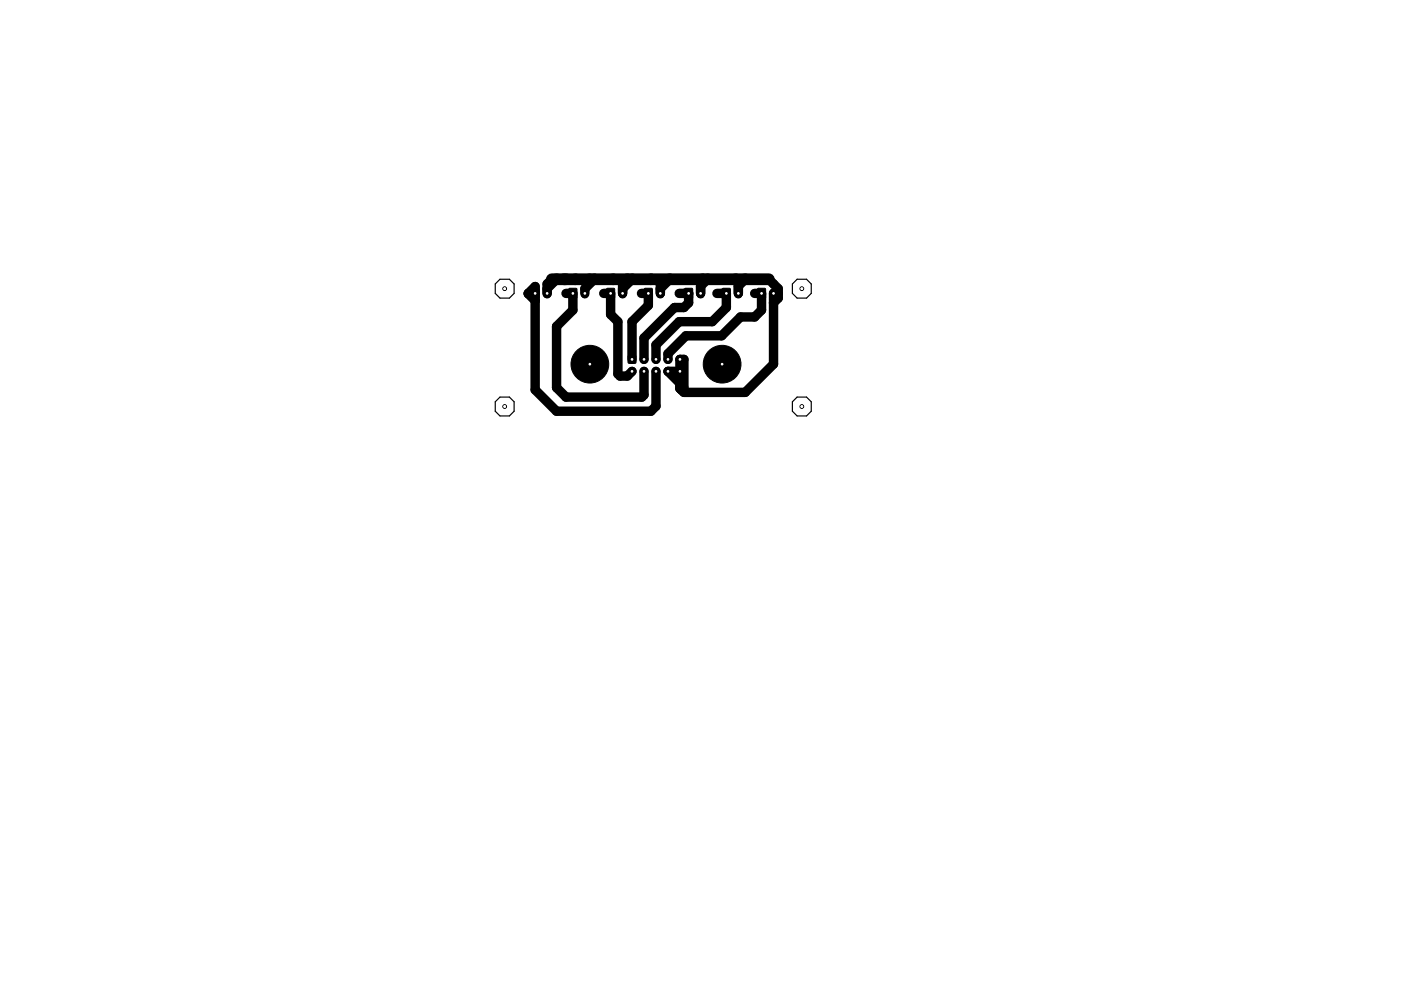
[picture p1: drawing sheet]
<svg xmlns="http://www.w3.org/2000/svg" width="297mm" height="210mm" viewBox="0 0 297 210" stroke-linecap="round" stroke-linejoin="round" font-family="sans-serif">
<g fill="#000" stroke="#000" stroke-width=".21">
<path d="M112.7 61.2h1.6l-.1 2.1h-1.6zM120.7 61.2h1.6l-.1 2.1h-1.6zM128.7 61.2h1.6l-.1 2.1h-1.6zM133.2 75.5h1.6v1.5h-1.6zM136.7 61.2h1.6l-.1 2.1h-1.6zM145.2 61.2h1.6v2.1h-1.6zM153.2 61.2h1.6v2.1h-1.6zM160.7 61.2h1.6l-.1 2.1h-1.6z"/>
<circle cx="107" cy="61.2" r=".4"/>
<circle cx="125.1" cy="77.3" r="4"/>
<circle cx="134" cy="78.8" r=".85"/>
<circle cx="136.5" cy="78.8" r=".85"/>
<circle cx="136.5" cy="76.2" r=".85"/>
<circle cx="139.1" cy="78.8" r=".85"/>
<circle cx="139.1" cy="76.2" r=".85"/>
<circle cx="141.6" cy="76.2" r=".85"/>
<circle cx="141.6" cy="78.8" r=".85"/>
<circle cx="144.2" cy="76.2" r=".85"/>
<circle cx="144.2" cy="78.8" r=".85"/>
<circle cx="153.1" cy="77.3" r="4"/>
<circle cx="170" cy="61.2" r=".4"/>
<circle cx="107" cy="86.2" r=".4"/>
<circle cx="170" cy="86.2" r=".4"/>
</g>
<path d="M116 62v.5M124 62v.5M132 62v.5M140 62v.5M148.5 62v.5M156.5 62v.5M164 62v.5" fill="none" stroke="#000" stroke-width="1.7"/>
<path d="M169 59.2h2l1 1v2l-1 1h-2l-1-1v-2zM105 60.2l1-1h2l1 1v2l-1 1h-2l-1-1zM106 84.2h2l1 1v2l-1 1h-2l-1-1v-2zM169 84.2h2l1 1v2l-1 1h-2l-1-1v-2z" fill="none" stroke="#000" stroke-width=".25"/>
<g fill="none" stroke="#000" stroke-width="2">
<path d="M117 59.2l-1 1v2M118 59.2l-2 2M126 59.2l-2 2v1M133 59.2l-1 1v2M134 59.2l-2 2M141 59.2l-1 1v2M142 59.2l-2 2M149 59.2l-.5 .5v2.5M150 59.2l-1.5 1.5M156 59.2l.5 .6v2.4M158 59.2l-1.5 1.5M163 59.2l2 2v2l-1 1"/>
<path d="M112 62.2h1.5M112 62.2l1.5-1.4v21.9l4.5 4.5h20l1.1-1v-7.4M112 62.2l1.5 1.6M120 62.2h1.5v3.6l-3.5 3.4v13l2 2h16.1l.4-.4v-5M128 62.2h1.5v4.5l1.5 1.5v11.1l.5 .5h1.5l1-1M136 62.2h1.5v2.6l-3.5 3.4v8M144 62.2h2v2l-1 1h-2l-6.5 6.5v4.5M144.2 78.8h-2.6l2.6 2.5M152 62.2h2v3l-3 3h-7l-4.9 5v3M160 62.2h1.5v3.6l-1.5 1.4h-3l-4 4h-7.6l-3.8 3.8v1.2M165 62.2h-1v15l-6 6h-13l-.8-.8v-6.2h.8v6l-.5 .5"/>
</g>
<path d="M119.5 59.2h36.5M123 59.2l.5 .6M131 59.2l.5 .6" fill="none" stroke="#000" stroke-width="1.5"/>
<path d="M117 59.2h46" fill="none" stroke="#000" stroke-width="2.5"/>
<g fill="#fff" stroke="#fff" stroke-width=".21">
<circle cx="170" cy="61.2" r=".17"/>
<circle cx="170" cy="86.2" r=".17"/>
<circle cx="107" cy="86.2" r=".17"/>
<circle cx="107" cy="61.2" r=".17"/>
<circle cx="153.1" cy="77.3" r=".18"/>
<circle cx="125.1" cy="77.3" r=".18"/>
<circle cx="144.2" cy="78.8" r=".17"/>
<circle cx="141.6" cy="78.8" r=".17"/>
<circle cx="139.1" cy="78.8" r=".17"/>
<circle cx="136.5" cy="78.8" r=".17"/>
<circle cx="134" cy="78.8" r=".17"/>
<circle cx="144.2" cy="76.2" r=".17"/>
<circle cx="141.6" cy="76.2" r=".17"/>
<circle cx="139.1" cy="76.2" r=".17"/>
<circle cx="136.5" cy="76.2" r=".17"/>
<circle cx="134" cy="76.2" r=".17"/>
<circle cx="164" cy="62.2" r=".17"/>
<circle cx="161.5" cy="62.2" r=".17"/>
<circle cx="116" cy="62.2" r=".17"/>
<circle cx="113.5" cy="62.2" r=".17"/>
<circle cx="156.5" cy="62.2" r=".17"/>
<circle cx="154" cy="62.2" r=".17"/>
<circle cx="124" cy="62.2" r=".17"/>
<circle cx="121.5" cy="62.2" r=".17"/>
<circle cx="148.5" cy="62.2" r=".17"/>
<circle cx="146" cy="62.2" r=".17"/>
<circle cx="132" cy="62.2" r=".17"/>
<circle cx="129.5" cy="62.2" r=".17"/>
<circle cx="140" cy="62.2" r=".17"/>
<circle cx="137.5" cy="62.2" r=".17"/>
</g>
</svg>
